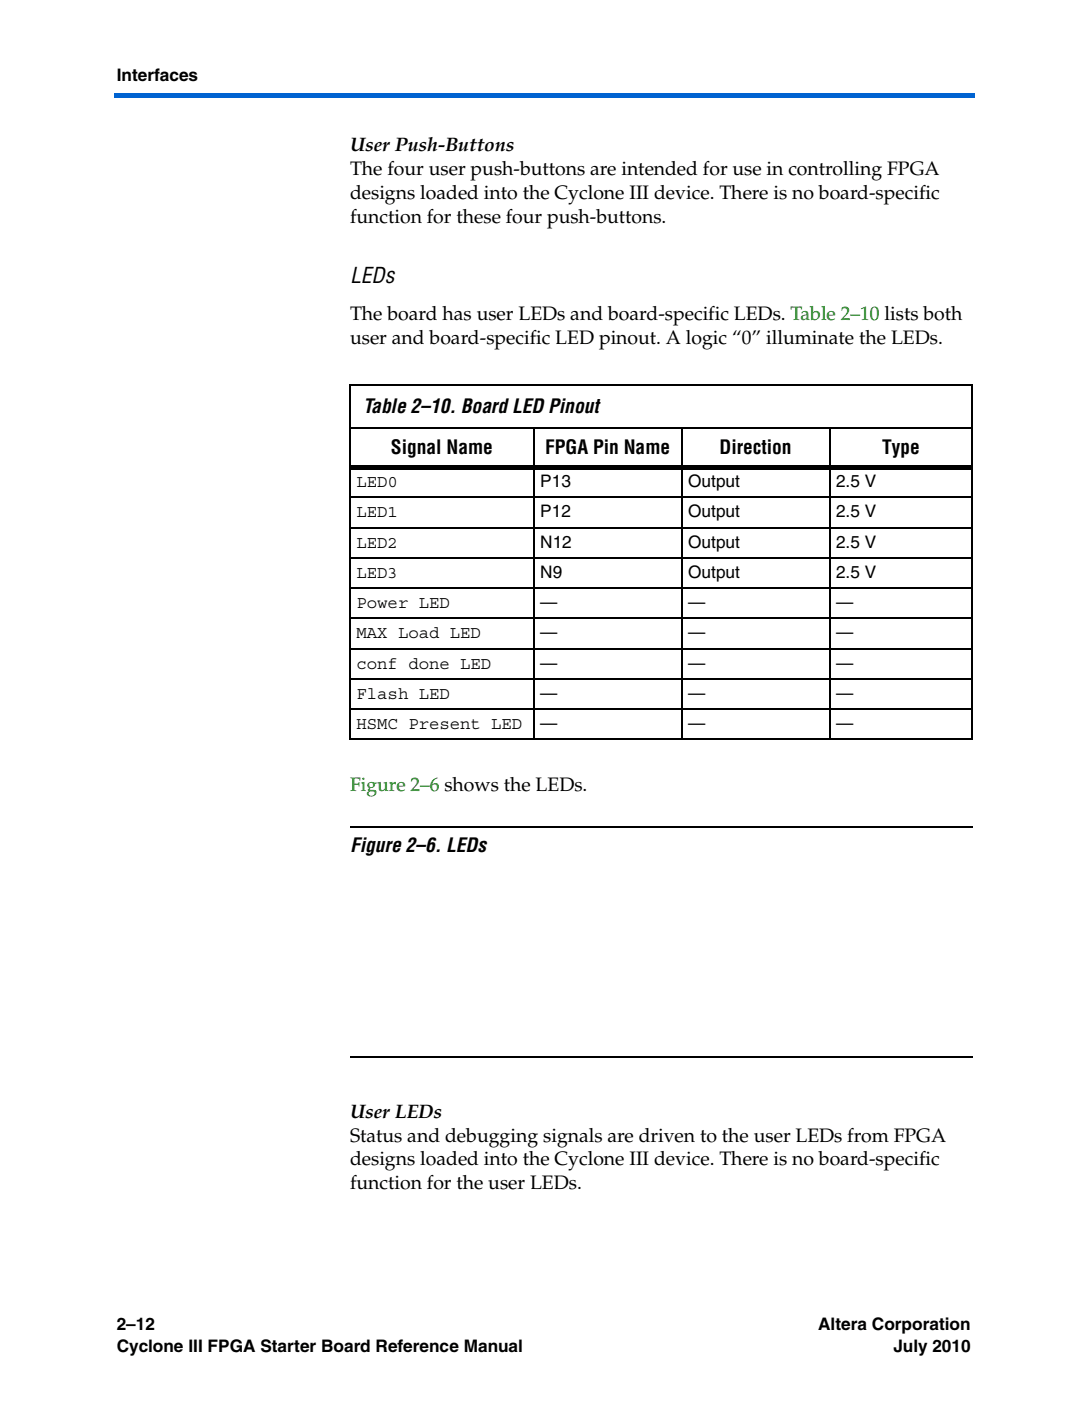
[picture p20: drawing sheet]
<svg xmlns="http://www.w3.org/2000/svg" width="178mm" height="229mm" viewBox="0 0 178 229" stroke-linecap="round" stroke-linejoin="round" font-family="sans-serif">
<defs><g id="words">
<text font-size="3.5" x="57.1" y="46.1">LEDs</text>
<g font-size="3.2">
<text x="57.1" y="24.7">User Push-Buttons</text>
<text x="57.1" y="28.6">The four user push-buttons are intended for use in controlling FPGA</text>
<text x="57.1" y="32.4">designs loaded into the Cyclone III device. There is no board-specific</text>
<text x="57.1" y="36.3">function for these four push-buttons.</text>
<text x="57.1" y="52.2">The board has user LEDs and board-specific LEDs. Table 2–10 lists both</text>
<text x="57.2" y="56.1">user and board-specific LED pinout. A logic “0” illuminate the LEDs.</text>
<text x="59.3" y="67.4">Table 2–10. Board LED Pinout</text>
<text x="63.8" y="74.1">Signal Name</text>
<text x="89" y="74.1">FPGA Pin Name</text>
<text x="117.5" y="74.1">Direction</text>
<text x="144" y="74.1">Type</text>
<text x="57.1" y="139">Figure 2–6. LEDs</text>
<text x="57.1" y="182.4">User LEDs</text>
<text x="57.1" y="186.3">Status and debugging signals are driven to the user LEDs from FPGA</text>
<text x="57.1" y="190.2">designs loaded into the Cyclone III device. There is no board-specific</text>
<text x="57.1" y="194">function for the user LEDs.</text>
</g>
<text font-size="3.2" fill="#007e00" x="57.2" y="129.1">Figure 2–6 shows the LEDs.</text>
<g font-size="2.8">
<text x="19" y="13.2">Interfaces</text>
<text x="58.2" y="79.5">LED0</text>
<text x="88.2" y="79.5">P13</text>
<text x="112.4" y="79.5">Output</text>
<text x="136.5" y="79.5">2.5 V</text>
<text x="58.2" y="84.4">LED1</text>
<text x="58.2" y="89.4">LED2</text>
<text x="88.2" y="84.4">P12</text>
<text x="88.2" y="89.4">N12</text>
<text x="112.4" y="84.4">Output</text>
<text x="112.4" y="89.4">Output</text>
<text x="136.5" y="84.4">2.5 V</text>
<text x="136.5" y="89.4">2.5 V</text>
<text x="58.2" y="94.3">LED3</text>
<text x="88.2" y="94.3">N9</text>
<text x="112.4" y="94.3">Output</text>
<text x="136.5" y="94.3">2.5 V</text>
<text x="58.2" y="99.3">Power LED</text>
<text x="88.2" y="99.3">—</text>
<text x="112.4" y="99.3">—</text>
<text x="136.5" y="99.3">—</text>
<text x="58.2" y="104.2">MAX Load LED</text>
<text x="88.2" y="104.2">—</text>
<text x="112.4" y="104.2">—</text>
<text x="136.5" y="104.2">—</text>
<text x="58.2" y="109.1">conf done LED</text>
<text x="88.2" y="109.1">—</text>
<text x="112.4" y="109.1">—</text>
<text x="136.5" y="109.1">—</text>
<text x="58.2" y="114.1">Flash LED</text>
<text x="58.2" y="119">HSMC Present LED</text>
<text x="88.2" y="114.1">—</text>
<text x="88.2" y="119">—</text>
<text x="112.4" y="114.1">—</text>
<text x="112.4" y="119">—</text>
<text x="136.5" y="114.1">—</text>
<text x="136.5" y="119">—</text>
<text x="19" y="217.1">2–12</text>
<text x="19" y="220.6">Cyclone III FPGA Starter Board Reference Manual</text>
<text x="133.6" y="217.1">Altera Corporation</text>
<text x="145.9" y="220.6">July 2010</text>
</g>
</g></defs>
<g fill="#0063d1">
<path d="M18.7 15.2h.3v.7h-.3z"/>
<path d="M19 15.2h140.1v.7h-140.1z"/>
</g>
<path d="M57.1 134.8h101.7v2.1h-101.7z" fill="#fff"/>
<path d="M57.1 75.9h101.7v.7h-101.7zM57.1 134.9v.1zM57.1 172.4v.2z" fill="#000"/>
<g fill="none" stroke="#000" stroke-width=".17">
<path d="M57.1 62.8h101.7M57.1 69.8h101.7M57.1 62.9v57.7M87.1 69.8v50.9M111.3 69.8v50.9M135.4 69.8v50.9M158.8 62.9v57.7M57.1 81.1h101.7M57.1 86.1h101.7M57.1 91h101.7M57.1 95.9h101.7M57.1 100.9h101.7"/>
<path d="M57.1 105.8h101.7M57.1 110.8h101.7M57.1 115.7h101.7M57.1 120.6h101.7M57.1 134.9h101.7M57.1 172.5h101.7"/>
</g>
<path d="M57.1 142.2h101.7v23.6h-101.7z" fill="#fff"/>
<use href="#words"/>
</svg>
